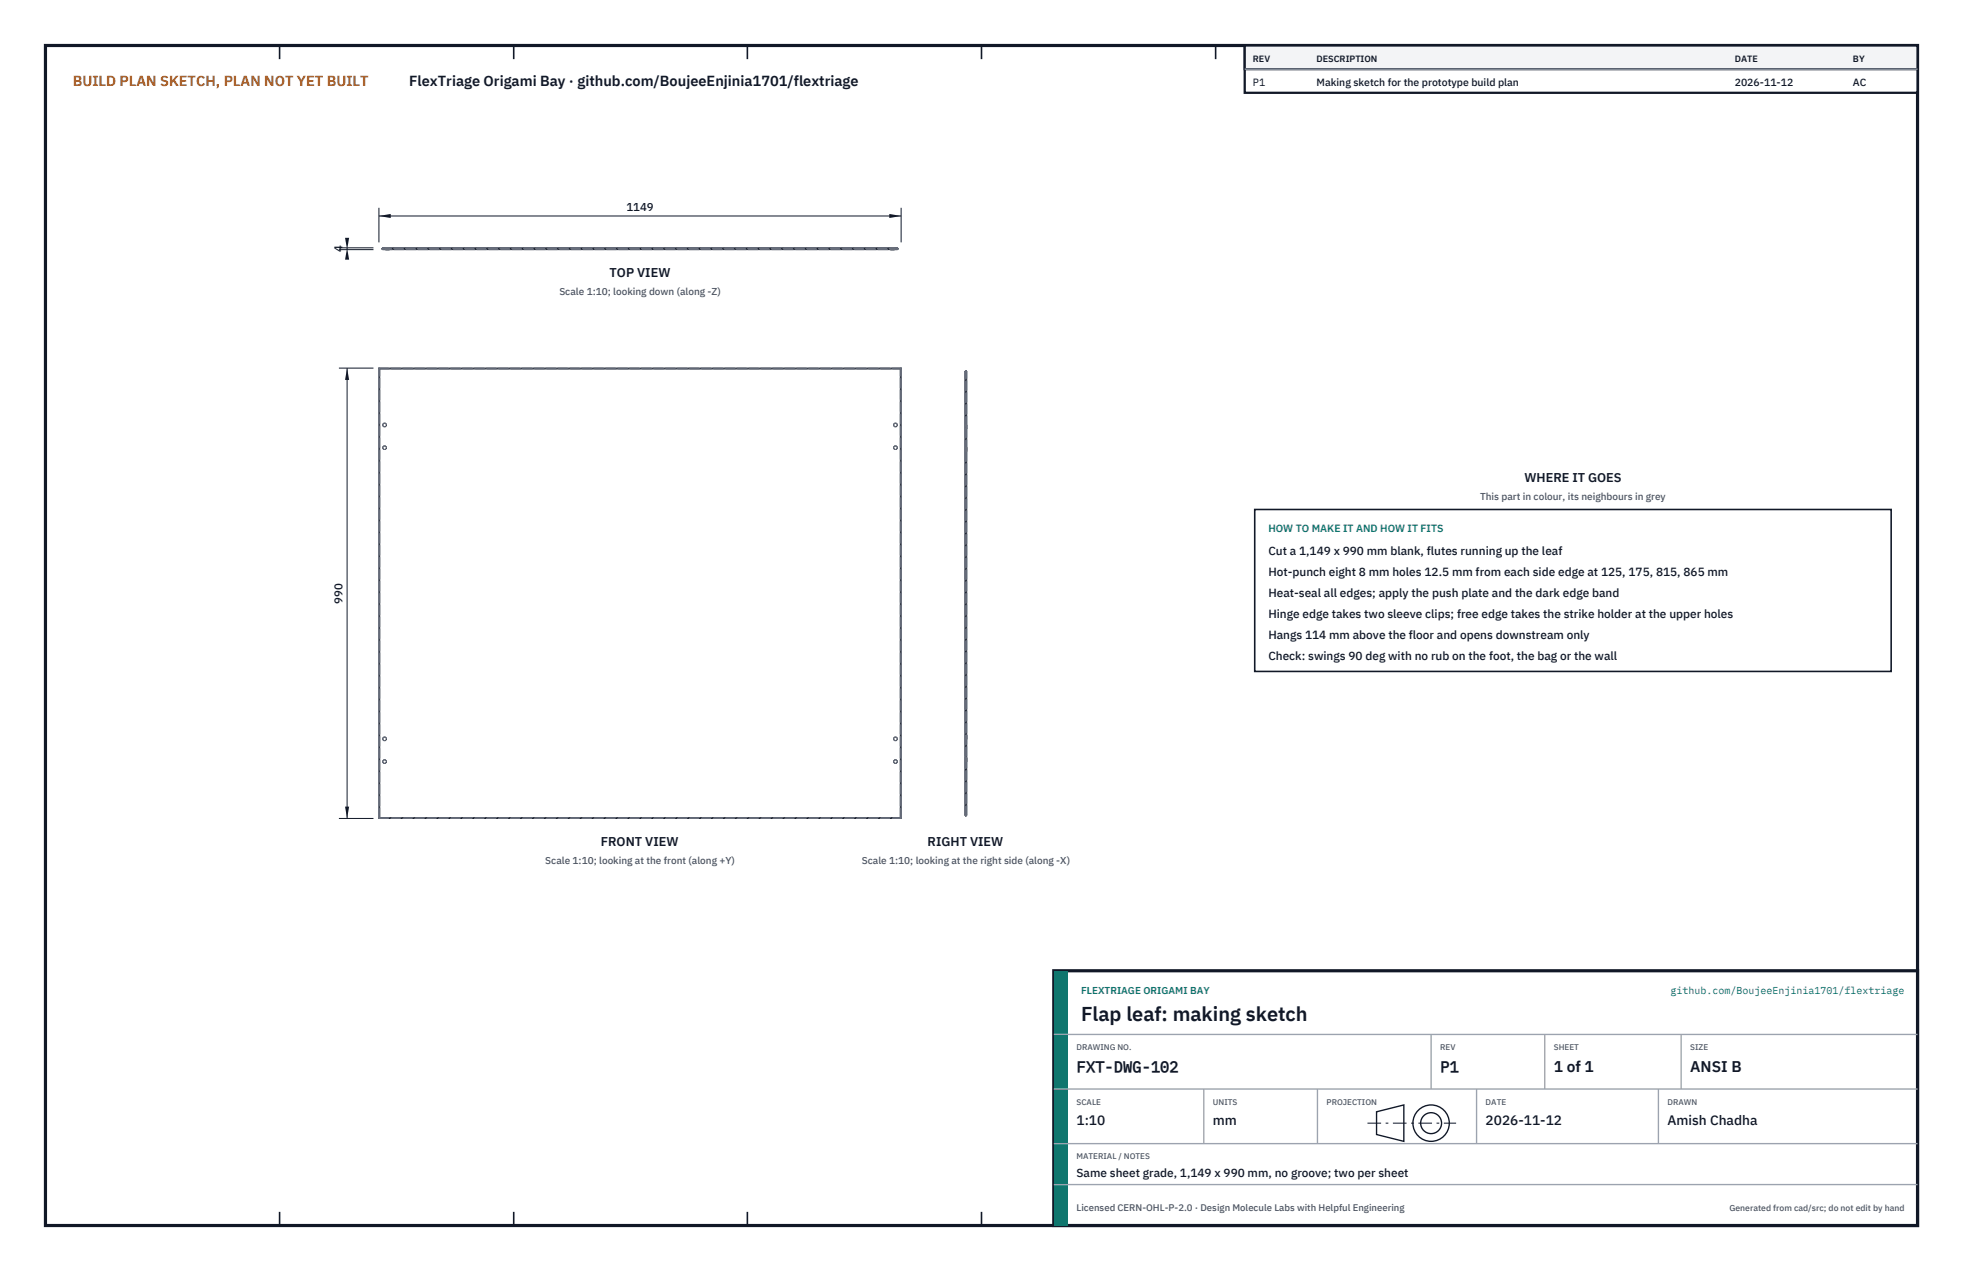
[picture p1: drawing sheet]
<svg xmlns="http://www.w3.org/2000/svg" width="432mm" height="279mm" viewBox="0 0 432 279" stroke-linecap="round" stroke-linejoin="round" font-family="sans-serif">
<defs><g id="words">
<text font-size="4.4" fill="#111827" x="237.8" y="224.4">Flap leaf: making sketch</text>
<g font-size="3.4" fill="#111827">
<text x="236.8" y="235.6">FXT-DWG-102</text>
<text x="316.8" y="235.6">P1</text>
<text x="341.8" y="235.6">1 of 1</text>
<text x="371.8" y="235.6">ANSI B</text>
</g>
<text font-size="3.2" fill="#b45309" x="16" y="19">BUILD PLAN SKETCH, PLAN NOT YET BUILT</text>
<text font-size="3.2" fill="#111827" x="90" y="19">FlexTriage Origami Bay · github.com/BoujeeEnjinia1701/flextriage</text>
<g font-size="3" fill="#111827">
<text x="236.8" y="247.2">1:10</text>
<text x="266.8" y="247.2">mm</text>
<text x="326.8" y="247.2">2026-11-12</text>
<text x="366.8" y="247.2">Amish Chadha</text>
</g>
<g font-size="2.8" fill="#111827">
<text x="134.1" y="60.9">TOP VIEW</text>
<text x="335.3" y="106">WHERE IT GOES</text>
<text x="132.2" y="185.9">FRONT VIEW</text>
<text x="204.1" y="185.9">RIGHT VIEW</text>
</g>
<g font-size="2.6" fill="#111827">
<text x="279" y="122">Cut a 1,149 x 990 mm blank, flutes running up the leaf</text>
<text x="279" y="126.6">Hot-punch eight 8 mm holes 12.5 mm from each side edge at 125, 175, 815, 865 mm</text>
<text x="279" y="131.2">Heat-seal all edges; apply the push plate and the dark edge band</text>
<text x="279" y="135.8">Hinge edge takes two sleeve clips; free edge takes the strike holder at the upper holes</text>
<text x="279" y="140.4">Hangs 114 mm above the floor and opens downstream only</text>
<text x="279" y="145">Check: swings 90 deg with no rub on the foot, the bag or the wall</text>
<text x="236.8" y="258.8">Same sheet grade, 1,149 x 990 mm, no groove; two per sheet</text>
</g>
<g font-size="2.5" fill="#111827">
<text x="137.8" y="46.5">1149</text>
<text x="75.3" y="55.4" transform="rotate(-90 75.3 55.4)">4</text>
<text x="75.3" y="132.7" transform="rotate(-90 75.3 132.7)">990</text>
</g>
<g font-size="2.3" fill="#111827">
<text x="275.6" y="18.8">P1</text>
<text x="289.6" y="18.8">Making sketch for the prototype build plan</text>
<text x="381.6" y="18.8">2026-11-12</text>
<text x="407.6" y="18.8">AC</text>
</g>
<text font-size="2.3" fill="#0f766e" x="279" y="117">HOW TO MAKE IT AND HOW IT FITS</text>
<g font-size="2.2" fill="#4b5563">
<text x="123" y="64.9">Scale 1:10; looking down (along -Z)</text>
<text x="325.6" y="110">This part in colour, its neighbours in grey</text>
<text x="119.9" y="189.9">Scale 1:10; looking at the front (along +Y)</text>
<text x="189.6" y="189.9">Scale 1:10; looking at the right side (along -X)</text>
</g>
<g font-size="2.2" fill="#0f766e">
<text x="237.8" y="218.4">FLEXTRIAGE ORIGAMI BAY</text>
<text x="367.5" y="218.4">github.com/BoujeeEnjinia1701/flextriage</text>
</g>
<text font-size="2.1" fill="#4b5563" x="236.8" y="266.2">Licensed CERN-OHL-P-2.0 · Design Molecule Labs with Helpful Engineering</text>
<g font-size="2" fill="#111827">
<text x="275.6" y="13.6">REV</text>
<text x="289.6" y="13.6">DESCRIPTION</text>
<text x="381.6" y="13.6">DATE</text>
<text x="407.6" y="13.6">BY</text>
</g>
<text font-size="1.9" fill="#4b5563" x="380.4" y="266.2">Generated from cad/src; do not edit by hand</text>
<g font-size="1.8" fill="#4b5563">
<text x="236.8" y="230.8">DRAWING NO.</text>
<text x="316.8" y="230.8">REV</text>
<text x="341.8" y="230.8">SHEET</text>
<text x="371.8" y="230.8">SIZE</text>
<text x="236.8" y="242.8">SCALE</text>
<text x="266.8" y="242.8">UNITS</text>
<text x="291.8" y="242.8">PROJECTION</text>
<text x="326.8" y="242.8">DATE</text>
<text x="366.8" y="242.8">DRAWN</text>
<text x="236.8" y="254.8">MATERIAL / NOTES</text>
</g>
</g></defs>
<path d="M10 10h411.8v259.4h-411.8z" fill="none" stroke="#111827" stroke-width=".7" stroke-linecap="butt"/>
<g fill="none" stroke="#111827" stroke-width=".35">
<path d="M61.5 10v3M113 10v3M164.4 10v3M215.9 10v3M267.4 10v3M318.9 10v3M370.3 10v3M61.5 266.4v3M113 266.4v3M164.4 266.4v3M215.9 266.4v3M267.4 266.4v3"/>
<path d="M318.9 266.4v3M370.3 266.4v3"/>
</g>
<g fill="none" stroke="#111727" stroke-width=".22">
<path d="M84 54.7h.1M84 54.7h113.6M84 54.7l.2 .2h113.2l.2-.2M84 54.7l.2-.2h113.2l.2 .2M197.6 54.7h.1M83.3 80.9v99M83.3 80.9h114.9M83.3 80.9l.2 .2M83.5 81.1v98.6M83.5 81.1h114.5M198 81.1v98.6M198.2 80.9l-.2 .2"/>
<path d="M198.2 80.9v99M212.4 81.5h.1M212.4 81.5l-.1 .2v97.5l.1 .2M212.4 81.5v97.9M212.5 81.5l.2 .2v97.5l-.2 .2M212.5 81.5v97.9M83.3 179.9h114.9M83.5 179.7l-.2 .2M83.5 179.7h114.5M198 179.7l.2 .2M212.4 179.4h.1"/>
<circle cx="84.6" cy="93.4" r=".4"/>
<circle cx="84.6" cy="98.4" r=".4"/>
<circle cx="197" cy="93.4" r=".4"/>
<circle cx="197" cy="98.4" r=".4"/>
<circle cx="84.6" cy="162.4" r=".4"/>
<circle cx="84.6" cy="167.4" r=".4"/>
<circle cx="197" cy="162.4" r=".4"/>
<circle cx="197" cy="167.4" r=".4"/>
</g>
<g fill="none" stroke="#6a7180" stroke-width=".22" stroke-dasharray="2.1 .5">
<path d="M84 54.7h.1M84 54.7l.2 .2M84 54.7l.2-.2M84 54.7h113.6M84.2 54.9h113.2M84.2 54.5h113.2M84.9 54.9h.7M84.9 54.5h.7M84.9 54.5v.4M85.6 54.9h-.7M85.6 54.5h-.7M85.6 54.5v.4"/>
<path d="M195.9 54.9h.8M195.9 54.5h.8M195.9 54.5v.4M196.7 54.9h-.8M196.7 54.5h-.8M196.7 54.5v.4M197.6 54.7h.1M197.6 54.7l-.2 .2M197.6 54.7l-.2-.2M83.3 80.9h114.9M83.3 80.9l.2 .2M83.5 81.1h114.5"/>
<path d="M198.2 80.9l-.2 .2M212.3 98.8v-.4M212.3 98.4v.8M212.3 99.2v-.4M212.3 93.8v-.3M212.3 93.5v.7M212.3 94.2v-.4M212.4 81.5h.1M212.4 81.5l-.1 .2M212.5 81.5l.2 .2M212.7 98.8v-.4M212.7 98.4v.8"/>
<path d="M212.7 99.2v-.4M212.7 93.8v-.3M212.7 93.5v.7M212.7 94.2v-.4M212.7 98.4h-.4M212.7 99.2h-.4M212.7 93.5h-.4M212.7 94.2h-.4M83.3 179.9v-99M83.3 179.9l.2-.2M83.3 179.9h114.9M83.5 179.7v-98.6"/>
<path d="M83.5 179.7h114.5M198 179.7v-98.6M198.2 179.9v-99M198.2 179.9l-.2-.2M212.3 179.2v-97.5M212.3 167v-.4M212.3 166.6v.8M212.3 167.4v-.4M212.3 162.1v-.4M212.3 161.7v.7M212.3 162.4v-.3M212.4 179.4v-97.9"/>
<path d="M212.4 179.4h.1M212.4 179.4l-.1-.2M212.5 179.4v-97.9M212.5 179.4l.2-.2M212.7 179.2v-97.5M212.7 167v-.4M212.7 166.6v.8M212.7 167.4v-.4M212.7 162.1v-.4M212.7 161.7v.7M212.7 162.4v-.3M212.7 166.6h-.4"/>
<path d="M212.7 167.4h-.4M212.7 161.7h-.4M212.7 162.4h-.4"/>
<circle cx="84.6" cy="93.4" r=".4"/>
<circle cx="84.6" cy="98.4" r=".4"/>
<circle cx="197" cy="93.4" r=".4"/>
<circle cx="197" cy="98.4" r=".4"/>
<circle cx="84.6" cy="162.4" r=".4"/>
<circle cx="84.6" cy="167.4" r=".4"/>
<circle cx="197" cy="162.4" r=".4"/>
<circle cx="197" cy="167.4" r=".4"/>
</g>
<path d="M83.4 45.7v7.6M83.4 47.5h114.8M198.2 45.7v7.6" fill="none" stroke="#111827" stroke-width=".22"/>
<path d="M83.4 47.5l2.6-.5v.9zM195.6 47v.9l2.6-.4z" fill="#111827"/>
<path d="M74.6 54.5h7.6M74.6 54.9h7.6M76.4 54.5v.4" fill="none" stroke="#111827" stroke-width=".22"/>
<path d="M76.4 54.5l-.5 2.6h.9zM75.9 52.3h.9l-.4 2.6z" fill="#111827"/>
<path d="M74.6 80.9h7.6M76.4 80.9v99M74.6 179.9h7.6" fill="none" stroke="#111827" stroke-width=".22"/>
<path d="M76.4 80.9l-.5 2.6h.9zM75.9 177.3h.9l-.4 2.6z" fill="#111827"/>
<path d="M276 112h140v35.6h-140z" fill="#fff" stroke="#111827" stroke-width=".35"/>
<path d="M273.8 10h148v10.4h-148z" fill="#fff" stroke="#111827" stroke-width=".5"/>
<path d="M273.8 10h148v5.2h-148z" fill="#f3f4f6" stroke="#111827" stroke-width=".5"/>
<path d="M273.8 15.2h148" fill="none" stroke="#9ca3af" stroke-width=".3"/>
<path d="M231.8 213.4h190v56h-190z" fill="#fff" stroke="#111827" stroke-width=".7" stroke-linecap="butt"/>
<path d="M231.8 213.4h3v56h-3z" fill="#0f766e"/>
<path d="M231.8 227.4h190M231.8 239.4h190M264.8 239.4v12M289.8 239.4v12M314.8 227.4v12M324.8 239.4v12M339.8 227.4v12M364.8 239.4v12M369.8 227.4v12M231.8 251.4h190M231.8 260.4h190" fill="none" stroke="#9ca3af" stroke-width=".3"/>
<g fill="none" stroke="#111827" stroke-width=".3">
<path d="M302.8 244.4l6-1.5v8l-6-1.5z"/>
<circle cx="314.8" cy="246.9" r="4"/>
<circle cx="314.8" cy="246.9" r="2.3"/>
</g>
<path d="M300.8 246.9h19.5" fill="none" stroke="#111827" stroke-width=".22" stroke-dasharray="3 1 .6 1" stroke-linecap="butt"/>
<use href="#words"/>
</svg>
